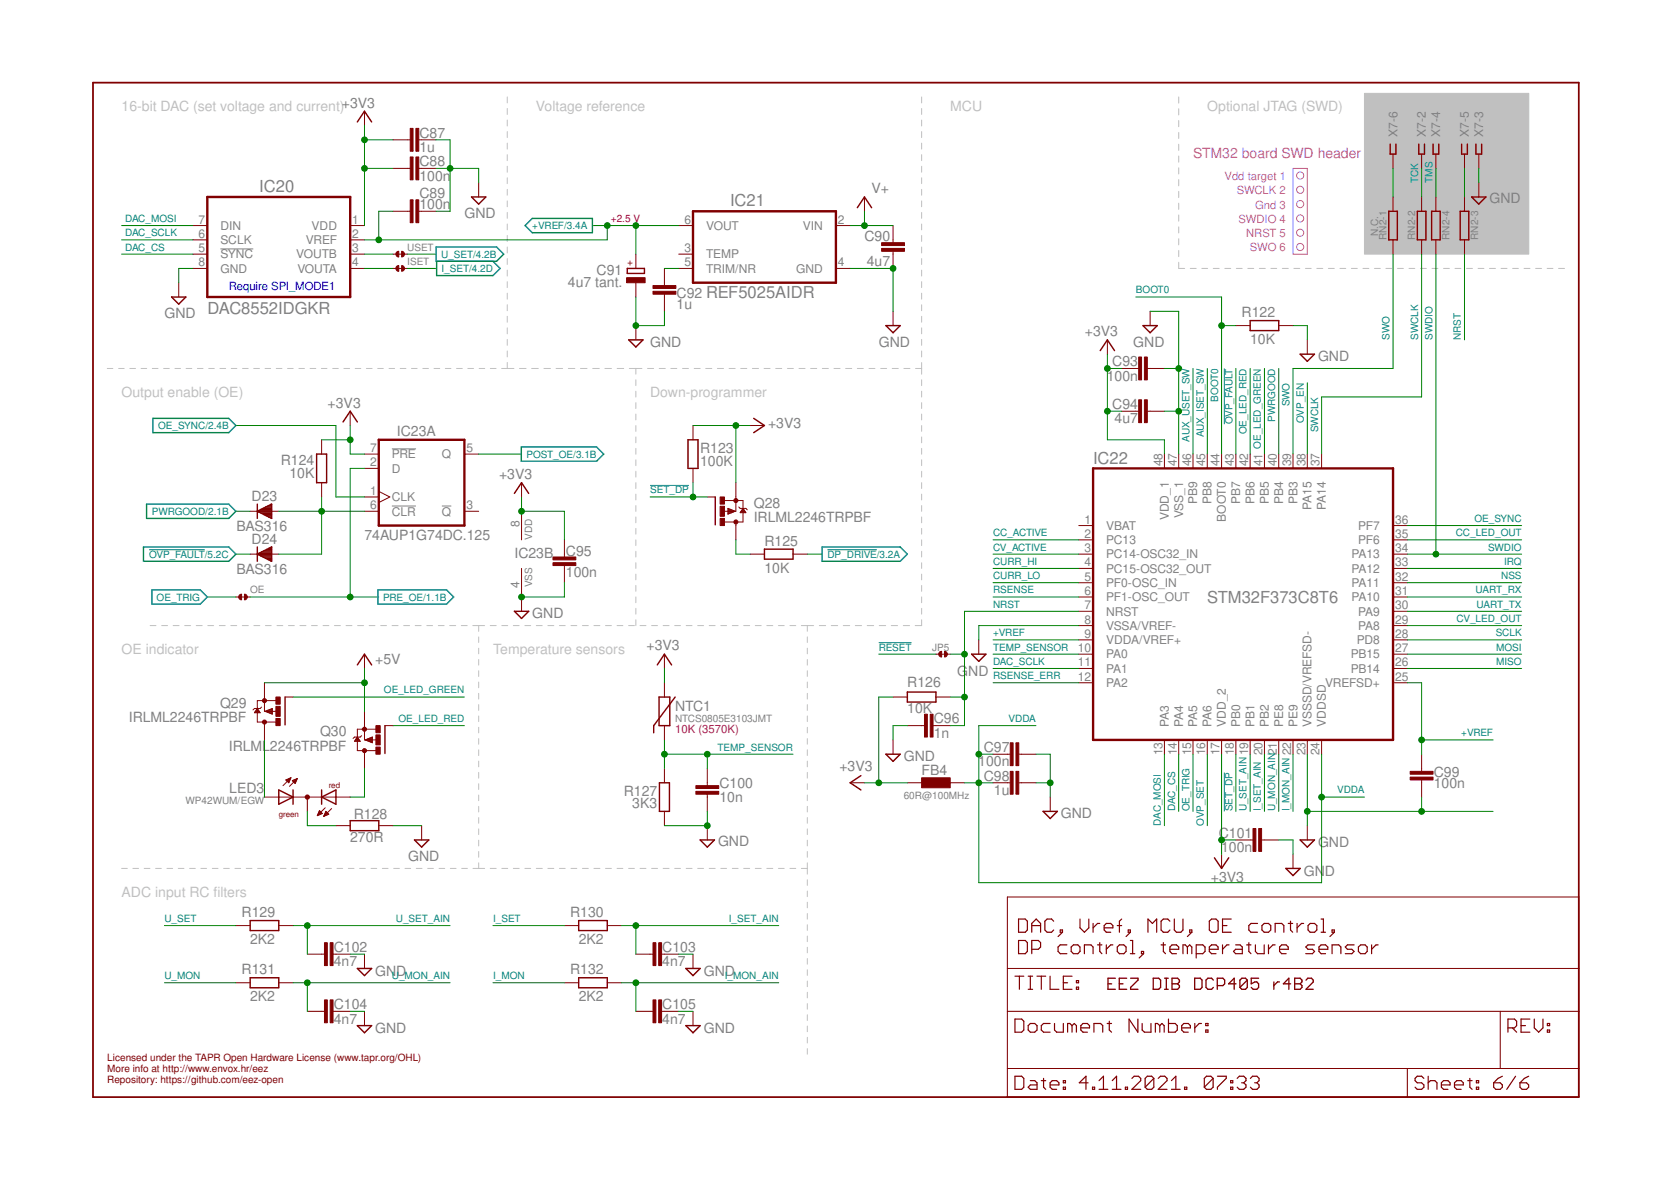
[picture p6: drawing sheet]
<svg xmlns="http://www.w3.org/2000/svg" width="297mm" height="210mm" viewBox="0 0 297 210" stroke-linecap="round" stroke-linejoin="round" font-family="sans-serif">
<defs><g id="words">
<g font-size="2.9" fill="#808080">
<text x="46.1" y="34.1">IC20</text>
<text x="129.8" y="36.6">IC21</text>
<text x="125.5" y="53">REF5025AIDR</text>
<text x="36.9" y="55.7">DAC8552IDGKR</text>
<text x="194.3" y="82.4">IC22</text>
<text x="214.6" y="107.2">STM32F373C8T6</text>
</g>
<g font-size="2.5" fill="#c0c0c0">
<text x="21.6" y="19.8">16-bit DAC (set voltage and current)</text>
<text x="95.3" y="19.8">Voltage reference</text>
<text x="168.9" y="19.8">MCU</text>
<text x="214.6" y="19.8">Optional JTAG (SWD)</text>
<text x="21.6" y="70.6">Output enable (OE)</text>
<text x="115.6" y="70.6">Down-programmer</text>
<text x="21.6" y="116.3">OE indicator</text>
<text x="87.6" y="116.3">Temperature sensors</text>
<text x="21.6" y="159.4">ADC input RC flters</text>
<text x="37.9" y="159.4">i</text>
</g>
<g font-size="2.5" fill="#808080">
<text x="60.8" y="19.1">+3V3</text>
<text x="74.6" y="27">1u</text>
<text x="74.6" y="29.5">C88</text>
<text x="74.6" y="24.5">C87</text>
<text x="74.6" y="32.1">100n</text>
<text x="74.6" y="35.3">C89</text>
<text x="154.9" y="34.4">V+</text>
<text x="74.6" y="37.2">100n</text>
<text x="82.6" y="38.8">GND</text>
<text x="264.8" y="36.2">GND</text>
<text x="153.7" y="42.8">C90</text>
<text x="154.1" y="47.2">4u7</text>
<text x="100.9" y="51">4u7 tant.</text>
<text x="106" y="48.8">C91</text>
<text x="120.3" y="53">C92</text>
<text x="29.2" y="56.6">GND</text>
<text x="120.3" y="54.9">1u</text>
<text x="192.8" y="59.8">+3V3</text>
<text x="220.7" y="56.4">R122</text>
<text x="115.6" y="61.7">GND</text>
<text x="156.2" y="61.7">GND</text>
<text x="197.7" y="65.1">C93</text>
<text x="201.5" y="61.7">GND</text>
<text x="222.2" y="61.2">10K</text>
<text x="234.3" y="64.1">GND</text>
<text x="196.8" y="67.6">100n</text>
<text x="58.2" y="72.5">+3V3</text>
<text x="70.5" y="77.5">IC23A</text>
<text x="136.5" y="76.1">+3V3</text>
<text x="197.7" y="72.7">C94</text>
<text x="198.1" y="75.3">4u7</text>
<text x="49.9" y="82.7">R124</text>
<text x="124.5" y="82.7">100K</text>
<text x="124.5" y="80.5">R123</text>
<text x="44.7" y="89.1">D23</text>
<text x="51.4" y="84.9">10K</text>
<text x="88.7" y="85.2">+3V3</text>
<text x="42.1" y="94.5">BAS316</text>
<text x="64.8" y="96">74AUP1G74DC.125</text>
<text x="134" y="92.8">IRLML2246TRPBF</text>
<text x="134" y="90.2">Q28</text>
<text x="44.7" y="96.7">D24</text>
<text x="91.4" y="99.1">IC23B</text>
<text x="100.6" y="98.7">C95</text>
<text x="135.9" y="101.8">10K</text>
<text x="135.9" y="97">R125</text>
<text x="42.1" y="102.1">BAS316</text>
<text x="100.6" y="102.6">100n</text>
<text x="94.6" y="109.9">GND</text>
<text x="66.7" y="118">+5V</text>
<text x="114.9" y="115.5">+3V3</text>
<text x="39.1" y="125.8">Q29</text>
<text x="161.3" y="122.1">R126</text>
<text x="170.2" y="120.1">G</text>
<text x="172.1" y="120.1">ND</text>
<text x="22.9" y="128.3">IRLML2246TRPBF</text>
<text x="56.9" y="130.9">Q30</text>
<text x="120" y="126.4">NTC1</text>
<text x="161.3" y="126.8">10K</text>
<text x="166" y="131.1">1n</text>
<text x="166" y="128.6">C96</text>
<text x="40.7" y="133.4">IRLML2246TRPBF</text>
<text x="149.2" y="137.1">+3V3</text>
<text x="160.7" y="135.3">GND</text>
<text x="163.8" y="137.8">FB4</text>
<text x="173.9" y="136.2">100n</text>
<text x="174.9" y="133.7">C97</text>
<text x="40.8" y="141">LED3</text>
<text x="110.9" y="141.4">R127</text>
<text x="112.4" y="143.7">3K3</text>
<text x="127.9" y="142.5">10n</text>
<text x="127.9" y="140">C100</text>
<text x="174.9" y="138.7">C98</text>
<text x="176.7" y="141.3">1u</text>
<text x="254.9" y="140">100n</text>
<text x="254.9" y="138.1">C99</text>
<text x="62.2" y="149.7">270R</text>
<text x="62.9" y="145.6">R128</text>
<text x="188.6" y="145.5">GND</text>
<text x="216.6" y="148.9">C101</text>
<text x="72.6" y="153.1">GND</text>
<text x="127.6" y="150.4">GND</text>
<text x="217.1" y="151.4">100n</text>
<text x="231.8" y="155.6">GN</text>
<text x="234.3" y="150.5">GND</text>
<text x="235.5" y="155.6">D</text>
<text x="215.3" y="156.8">+3V3</text>
<text x="42.9" y="163">R129</text>
<text x="44.5" y="167.8">2K2</text>
<text x="101.4" y="163">R130</text>
<text x="102.9" y="167.8">2K2</text>
<text x="42.9" y="173.2">R131</text>
<text x="59.3" y="171.8">4n7</text>
<text x="59.3" y="169.2">C102</text>
<text x="66.7" y="173.4">GND</text>
<text x="101.4" y="173.2">R132</text>
<text x="117.7" y="171.8">4n7</text>
<text x="117.7" y="169.2">C103</text>
<text x="125.1" y="173.4">GND</text>
<text x="44.5" y="178">2K2</text>
<text x="59.3" y="179.4">C104</text>
<text x="102.9" y="178">2K2</text>
<text x="117.7" y="179.4">C105</text>
<text x="59.3" y="181.9">4n7</text>
<text x="66.7" y="183.6">GND</text>
<text x="117.7" y="181.9">4n7</text>
<text x="125.1" y="183.6">GND</text>
</g>
<text font-size="2.5" fill="#f0f" x="212.1" y="28">STM32 board SWD header</text>
<g font-size="2.1" fill="#808080">
<text x="248.4" y="24.3" transform="rotate(-90 248.4 24.3)">X7-6</text>
<text x="253.5" y="24.3" transform="rotate(-90 253.5 24.3)">X7-2</text>
<text x="256" y="24.3" transform="rotate(-90 256 24.3)">X7-4</text>
<text x="261.1" y="24.3" transform="rotate(-90 261.1 24.3)">X7-5</text>
<text x="263.6" y="24.3" transform="rotate(-90 263.6 24.3)">X7-3</text>
<text x="35.3" y="39.7">7</text>
<text x="39.2" y="40.8">DIN</text>
<text x="55.4" y="40.8">VDD</text>
<text x="62.6" y="39.7">1</text>
<text x="121.7" y="39.7">6</text>
<text x="125.5" y="40.8">VOUT</text>
<text x="142.7" y="40.8">VIN</text>
<text x="148.9" y="39.7">2</text>
<text x="35.3" y="44.8">5</text>
<text x="35.3" y="42.3">6</text>
<text x="35.3" y="47.3">8</text>
<text x="39.2" y="45.9">SYNC</text>
<text x="39.2" y="43.4">SCLK</text>
<text x="52.7" y="45.9">VOUTB</text>
<text x="54.3" y="43.4">VREF</text>
<text x="62.6" y="42.3">2</text>
<text x="62.6" y="44.8">3</text>
<text x="62.6" y="47.3">4</text>
<text x="121.7" y="44.8">3</text>
<text x="121.7" y="47.3">5</text>
<text x="125.5" y="45.9">TEMP</text>
<text x="148.9" y="47.3">4</text>
<text x="39.2" y="48.5">GND</text>
<text x="52.9" y="48.5">VOUTA</text>
<text x="125.5" y="48.5">TRIM/NR</text>
<text x="141.5" y="48.5">GND</text>
<text x="65.8" y="82.9">2</text>
<text x="65.8" y="80.4">7</text>
<text x="69.7" y="81.5">PRE</text>
<text x="78.6" y="81.5">Q</text>
<text x="82.9" y="80.4">5</text>
<text x="206.6" y="82.9" transform="rotate(-90 206.6 82.9)">48</text>
<text x="209.2" y="82.9" transform="rotate(-90 209.2 82.9)">47</text>
<text x="211.7" y="82.9" transform="rotate(-90 211.7 82.9)">46</text>
<text x="214.3" y="82.9" transform="rotate(-90 214.3 82.9)">45</text>
<text x="216.8" y="82.9" transform="rotate(-90 216.8 82.9)">44</text>
<text x="219.3" y="82.9" transform="rotate(-90 219.3 82.9)">43</text>
<text x="221.9" y="82.9" transform="rotate(-90 221.9 82.9)">42</text>
<text x="224.4" y="82.9" transform="rotate(-90 224.4 82.9)">41</text>
<text x="227" y="82.9" transform="rotate(-90 227 82.9)">40</text>
<text x="229.5" y="82.9" transform="rotate(-90 229.5 82.9)">39</text>
<text x="232" y="82.9" transform="rotate(-90 232 82.9)">38</text>
<text x="234.6" y="82.9" transform="rotate(-90 234.6 82.9)">37</text>
<text x="65.8" y="88">1</text>
<text x="69.7" y="84">D</text>
<text x="69.7" y="89.1">CLK</text>
<text x="212.8" y="89.6" transform="rotate(-90 212.8 89.6)">PB9</text>
<text x="215.4" y="89.6" transform="rotate(-90 215.4 89.6)">PB8</text>
<text x="220.5" y="89.6" transform="rotate(-90 220.5 89.6)">PB7</text>
<text x="223" y="89.6" transform="rotate(-90 223 89.6)">PB6</text>
<text x="225.5" y="89.6" transform="rotate(-90 225.5 89.6)">PB5</text>
<text x="228.1" y="89.6" transform="rotate(-90 228.1 89.6)">PB4</text>
<text x="230.6" y="89.6" transform="rotate(-90 230.6 89.6)">PB3</text>
<text x="65.8" y="90.5">6</text>
<text x="69.7" y="91.6">CLR</text>
<text x="78.6" y="91.6">Q</text>
<text x="82.9" y="90.5">3</text>
<text x="92.4" y="93.6" transform="rotate(-90 92.4 93.6)">8</text>
<text x="192.8" y="93.1">1</text>
<text x="192.8" y="95.6">2</text>
<text x="196.6" y="94.2">VBAT</text>
<text x="207.8" y="92.5" transform="rotate(-90 207.8 92.5)">VDD_1</text>
<text x="210.3" y="92.1" transform="rotate(-90 210.3 92.1)">VSS_1</text>
<text x="217.9" y="92.7" transform="rotate(-90 217.9 92.7)">BOOT0</text>
<text x="233.2" y="90.7" transform="rotate(-90 233.2 90.7)">PA15</text>
<text x="235.7" y="90.7" transform="rotate(-90 235.7 90.7)">PA14</text>
<text x="241.4" y="94.2">PF7</text>
<text x="248" y="93.1">36</text>
<text x="248" y="95.6">35</text>
<text x="192.8" y="98.1">3</text>
<text x="192.8" y="100.7">4</text>
<text x="196.6" y="96.7">PC13</text>
<text x="196.6" y="99.3">PC14-OSC32_IN</text>
<text x="196.6" y="101.8">PC15-OSC32_OUT</text>
<text x="240.2" y="99.3">PA13</text>
<text x="240.2" y="101.8">PA12</text>
<text x="241.4" y="96.7">PF6</text>
<text x="248" y="98.1">34</text>
<text x="248" y="100.7">33</text>
<text x="92.4" y="104.6" transform="rotate(-90 92.4 104.6)">4</text>
<text x="192.8" y="103.2">5</text>
<text x="192.8" y="105.8">6</text>
<text x="196.6" y="104.3">PF0-OSC_IN</text>
<text x="196.6" y="106.9">PF1-OSC_OUT</text>
<text x="240.2" y="104.3">PA11</text>
<text x="240.2" y="106.9">PA10</text>
<text x="248" y="103.2">32</text>
<text x="248" y="105.8">31</text>
<text x="192.8" y="108.3">7</text>
<text x="192.8" y="110.8">8</text>
<text x="192.8" y="113.4">9</text>
<text x="196.6" y="109.4">NRST</text>
<text x="196.6" y="112">VSSA/VREF-</text>
<text x="241.4" y="109.4">PA9</text>
<text x="241.4" y="112">PA8</text>
<text x="248" y="108.3">30</text>
<text x="248" y="110.8">29</text>
<text x="248" y="113.4">28</text>
<text x="191.6" y="115.9">10</text>
<text x="191.6" y="118.5">11</text>
<text x="196.6" y="114.5">VDDA/VREF+</text>
<text x="196.6" y="117">PA0</text>
<text x="196.6" y="119.6">PA1</text>
<text x="240.1" y="117">PB15</text>
<text x="240.1" y="119.6">PB14</text>
<text x="241.2" y="114.5">PD8</text>
<text x="248" y="115.9">27</text>
<text x="248" y="118.5">26</text>
<text x="191.6" y="121">12</text>
<text x="196.6" y="122.1">PA2</text>
<text x="235.6" y="122.1">VREFSD+</text>
<text x="248" y="121">25</text>
<text x="207.8" y="129.2" transform="rotate(-90 207.8 129.2)">PA3</text>
<text x="210.3" y="129.2" transform="rotate(-90 210.3 129.2)">PA4</text>
<text x="212.8" y="129.2" transform="rotate(-90 212.8 129.2)">PA5</text>
<text x="215.4" y="129.2" transform="rotate(-90 215.4 129.2)">PA6</text>
<text x="217.9" y="129.2" transform="rotate(-90 217.9 129.2)">VDD_2</text>
<text x="220.5" y="129.2" transform="rotate(-90 220.5 129.2)">PB0</text>
<text x="223" y="129.2" transform="rotate(-90 223 129.2)">PB1</text>
<text x="225.5" y="129.2" transform="rotate(-90 225.5 129.2)">PB2</text>
<text x="228.1" y="129.2" transform="rotate(-90 228.1 129.2)">PE8</text>
<text x="230.6" y="129.2" transform="rotate(-90 230.6 129.2)">PE9</text>
<text x="233.2" y="129.2" transform="rotate(-90 233.2 129.2)">VSSSD/VREFSD-</text>
<text x="235.7" y="129.2" transform="rotate(-90 235.7 129.2)">VDDSD</text>
<text x="206.6" y="134.2" transform="rotate(-90 206.6 134.2)">13</text>
<text x="209.2" y="134.2" transform="rotate(-90 209.2 134.2)">14</text>
<text x="211.7" y="134.2" transform="rotate(-90 211.7 134.2)">15</text>
<text x="214.3" y="134.2" transform="rotate(-90 214.3 134.2)">16</text>
<text x="216.8" y="134.2" transform="rotate(-90 216.8 134.2)">17</text>
<text x="219.3" y="134.2" transform="rotate(-90 219.3 134.2)">18</text>
<text x="221.9" y="134.2" transform="rotate(-90 221.9 134.2)">19</text>
<text x="224.4" y="134.2" transform="rotate(-90 224.4 134.2)">20</text>
<text x="227" y="134.2" transform="rotate(-90 227 134.2)">21</text>
<text x="229.5" y="134.2" transform="rotate(-90 229.5 134.2)">22</text>
<text x="232" y="134.2" transform="rotate(-90 232 134.2)">23</text>
<text x="234.6" y="134.2" transform="rotate(-90 234.6 134.2)">24</text>
</g>
<g font-size="2" fill="#f0f">
<text x="217.7" y="32">Vdd target 1</text>
<text x="219.8" y="34.5">SWCLK 2</text>
<text x="220.2" y="39.6">SWDIO 4</text>
<text x="223.1" y="37.1">Gnd 3</text>
<text x="221.5" y="42.1">NRST 5</text>
<text x="222.2" y="44.7">SWO 6</text>
</g>
<text font-size="2" fill="#00f" x="40.7" y="51.5">Require SPI_MODE1</text>
<text font-size="2" fill="#800080" x="120" y="130.2">10K (3570K)</text>
<g font-size="1.8" fill="#008080">
<text x="252.1" y="32.5" transform="rotate(-90 252.1 32.5)">TCK</text>
<text x="254.6" y="32.5" transform="rotate(-90 254.6 32.5)">TMS</text>
<text x="22.2" y="42">DAC_SCLK</text>
<text x="22.2" y="39.5">DAC_MOSI</text>
<text x="94.6" y="40.7">+VREF/3.4A</text>
<text x="22.2" y="44.5">DAC_CS</text>
<text x="78.4" y="45.8">U_SET/4.2B</text>
<text x="78.5" y="48.3">I_SET/4.2D</text>
<text x="201.9" y="52.1">BOOT0</text>
<text x="247" y="60.4" transform="rotate(-90 247 60.4)">SWO</text>
<text x="252.1" y="60.4" transform="rotate(-90 252.1 60.4)">SWCLK</text>
<text x="254.6" y="60.4" transform="rotate(-90 254.6 60.4)">SWDIO</text>
<text x="259.7" y="60.4" transform="rotate(-90 259.7 60.4)">NRST</text>
<text x="216.5" y="71.4" transform="rotate(-90 216.5 71.4)">BOOT0</text>
<text x="28.1" y="76.3">OE_SYNC/2.4B</text>
<text x="214" y="77.8" transform="rotate(-90 214 77.8)">AUX_ISET_SW</text>
<text x="219.1" y="75.4" transform="rotate(-90 219.1 75.4)">OVP_FAULT</text>
<text x="221.6" y="77.2" transform="rotate(-90 221.6 77.2)">OE_LED_RED</text>
<text x="226.7" y="75" transform="rotate(-90 226.7 75)">PWRGOOD</text>
<text x="229.2" y="72.2" transform="rotate(-90 229.2 72.2)">SWO</text>
<text x="231.8" y="75.2" transform="rotate(-90 231.8 75.2)">OVP_EN</text>
<text x="234.3" y="76.8" transform="rotate(-90 234.3 76.8)">SWCLK</text>
<text x="93.6" y="81.4">POST_OE/3.1B</text>
<text x="211.4" y="78.5" transform="rotate(-90 211.4 78.5)">AUX_USET_SW</text>
<text x="224.1" y="79.8" transform="rotate(-90 224.1 79.8)">OE_LED_GREEN</text>
<text x="115.6" y="87.7">SET_DP</text>
<text x="27" y="91.5">PWRGOOD/2.1B</text>
<text x="176.5" y="95.3">CC_ACTIVE</text>
<text x="258.8" y="95.3">CC_LED_OUT</text>
<text x="262.1" y="92.8">OE_SYNC</text>
<text x="26.5" y="99.1">OVP_FAULT/5.2C</text>
<text x="147.1" y="99.1">DP_DRIVE/3.2A</text>
<text x="176.5" y="97.9">CV_ACTIVE</text>
<text x="176.5" y="100.4">CURR_HI</text>
<text x="264.5" y="97.9">SWDIO</text>
<text x="267.4" y="100.4">IRQ</text>
<text x="27.8" y="106.7">OE_TRIG</text>
<text x="68.1" y="106.7">PRE_OE/1.1B</text>
<text x="176.5" y="102.9">CURR_LO</text>
<text x="176.5" y="105.5">RSENSE</text>
<text x="262.3" y="105.5">UART_RX</text>
<text x="266.8" y="102.9">NSS</text>
<text x="176.5" y="113.1">+VREF</text>
<text x="176.5" y="108">NRST</text>
<text x="258.9" y="110.6">CV_LED_OUT</text>
<text x="262.5" y="108">UART_TX</text>
<text x="265.9" y="113.1">SCLK</text>
<text x="156.2" y="115.6">RESET</text>
<text x="176.5" y="118.2">DAC_SCLK</text>
<text x="176.5" y="115.6">TEMP_SENSOR</text>
<text x="266" y="115.6">MOSI</text>
<text x="266" y="118.2">MISO</text>
<text x="68.3" y="123.3">OE_LED_GREEN</text>
<text x="176.5" y="120.7">RSENSE_ERR</text>
<text x="70.8" y="128.3">OE_LED_RED</text>
<text x="179.3" y="128.3">VDDA</text>
<text x="259.8" y="130.9">+VREF</text>
<text x="127.6" y="133.4">TEMP_SENSOR</text>
<text x="237.7" y="141">VDDA</text>
<text x="206.4" y="146.7" transform="rotate(-90 206.4 146.7)">DAC_MOSI</text>
<text x="208.9" y="144.2" transform="rotate(-90 208.9 144.2)">DAC_CS</text>
<text x="211.4" y="144.2" transform="rotate(-90 211.4 144.2)">OE_TRIG</text>
<text x="214" y="146.7" transform="rotate(-90 214 146.7)">OVP_SET</text>
<text x="219.1" y="144.2" transform="rotate(-90 219.1 144.2)">SET_DP</text>
<text x="221.6" y="144.2" transform="rotate(-90 221.6 144.2)">U_SET_AIN</text>
<text x="224.1" y="144.2" transform="rotate(-90 224.1 144.2)">I_SET_AIN</text>
<text x="226.7" y="144.2" transform="rotate(-90 226.7 144.2)">U_MON_AIN</text>
<text x="229.2" y="144.2" transform="rotate(-90 229.2 144.2)">I_MON_AIN</text>
<text x="29.2" y="163.9">U_SET</text>
<text x="70.4" y="163.9">U_SET_AIN</text>
<text x="87.6" y="163.9">I_SET</text>
<text x="129.6" y="163.9">I_SET_AIN</text>
<text x="29.2" y="174">U_MON</text>
<text x="69.6" y="174">U_MON_AIN</text>
<text x="87.6" y="174">I_MON</text>
<text x="128.8" y="174">I_MON_AIN</text>
</g>
<text font-size="1.8" fill="#f00" x="108.6" y="39.5">+2.5 V</text>
<g font-size="1.8" fill="#808080">
<text x="245" y="42" transform="rotate(-90 245 42)">N.C.</text>
<text x="72.4" y="44.5">USET</text>
<text x="72.4" y="47.1">ISET</text>
<text x="246.5" y="42.6" transform="rotate(-90 246.5 42.6)">RN2-1</text>
<text x="251.6" y="42.6" transform="rotate(-90 251.6 42.6)">RN2-2</text>
<text x="257.7" y="42.6" transform="rotate(-90 257.7 42.6)">RN2-4</text>
<text x="262.7" y="42.6" transform="rotate(-90 262.7 42.6)">RN2-3</text>
<text x="94.6" y="96" transform="rotate(-90 94.6 96)">VDD</text>
<text x="44.5" y="105.5">OE</text>
<text x="94.6" y="104.3" transform="rotate(-90 94.6 104.3)">VSS</text>
<text x="165.7" y="115.6">JP5</text>
<text x="120" y="128.3">NTCS0805E3103JMT</text>
<text x="33" y="142.9">WP42WUM/EGW</text>
<text x="160.7" y="142">60R@100MHz</text>
</g>
<g font-size="1.8" fill="#800000">
<text x="112.5" y="47.3" transform="rotate(-90 112.5 47.3)">+</text>
<text x="19.1" y="188.6">Licensed under the TAPR Open Hardware License (www.tapr.org/OHL)</text>
<text x="19.1" y="190.5">More info at http://www.envox.hr/eez</text>
<text x="19.1" y="192.4">Repository: https://github.com/eez-open</text>
</g>
<g font-size="1.4" fill="#800000">
<text x="58.4" y="140.1">red</text>
<text x="49.5" y="145.2">green</text>
</g>
</g></defs>
<g fill="none" stroke="#c0c0c0" stroke-width=".18">
<path d="M90.2 17.2v1.1M90.2 19.3v1M163.8 17.2v1.1M163.8 19.3v1M209.5 17.2v1.1M209.5 19.3v1.1M90.2 21.3v1.1M90.2 23.4v1M90.2 25.4v1.1M90.2 27.5v1.1M90.2 29.5v1.1M90.2 31.6v1"/>
<path d="M90.2 33.7v1M90.2 35.7v1M90.2 37.8v1M90.2 39.8v1.1M163.8 21.3v1.1M163.8 23.4v1M163.8 25.4v1.1M163.8 27.5v1.1M163.8 29.5v1.1M163.8 31.6v1M163.8 33.7v1M163.8 35.7v1"/>
<path d="M163.8 37.8v1M163.8 39.8v1.1M209.5 21.4v1.1M209.5 23.5v1.1M209.5 25.6v1.1M209.5 27.7v1.1M209.5 29.8v1.1M209.5 31.9v1.1M209.5 34v1.1M209.5 36.1v1.1M209.5 38.2v1.1M90.2 41.8v1.1"/>
<path d="M90.2 43.9v1.1M90.2 46v1M90.2 48v1.1M90.2 50.1v1M90.2 52.1v1.1M90.2 54.2v1M90.2 56.2v1.1M90.2 58.3v1M163.8 41.8v1.1M163.8 43.9v1.1M163.8 46v1M163.8 48v1.1"/>
<path d="M163.8 50.1v1M163.8 52.1v1.1M163.8 54.2v1M163.8 56.2v1.1M163.8 58.3v1M209.5 46.6v1.1h1.1M209.5 40.3v1.1M209.5 42.4v1.1M209.5 44.5v1.1M211.6 47.7h1M213.6 47.7h1.1M215.7 47.7h1"/>
<path d="M217.7 47.7h1.1M219.8 47.7h1M221.8 47.7h1.1M223.9 47.7h1M225.9 47.7h1M227.9 47.7h1.1M230 47.7h1.1M232.1 47.7h1M234.1 47.7h1M236.1 47.7h1.1M238.2 47.7h1M240.2 47.7h1.1"/>
<path d="M242.3 47.7h1M244.3 47.7h1.1M246.4 47.7h1M248.4 47.7h1.1M250.5 47.7h1M252.5 47.7h1.1M254.6 47.7h1M256.6 47.7h1M258.6 47.7h1.1M260.7 47.7h1M262.7 47.7h1.1M264.8 47.7h1"/>
<path d="M266.8 47.7h1.1M268.9 47.7h1M270.9 47.7h1.1M273 47.7h1M275 47.7h1.1M277.1 47.7h1M19.1 65.5h1M21.1 65.5h1M23.1 65.5h1M25.1 65.5h1M27.1 65.5h1M29.1 65.5h1"/>
<path d="M31.1 65.5h1M33.1 65.5h1M35.1 65.5h1M37.1 65.5h1M39.1 65.5h1M41.1 65.5h1M43.1 65.5h1M45.1 65.5h1M47.1 65.5h1M49.1 65.5h1M51.1 65.5h1M53.1 65.5h1"/>
<path d="M55.1 65.5h1M57.1 65.5h1M59.1 65.5h1M61.1 65.5h1M63.1 65.5h1M65.1 65.5h1M67.1 65.5h1M69.2 65.5h.9M71.1 65.5h1.1M73.2 65.5h.9M75.2 65.5h1M77.2 65.5h1"/>
<path d="M79.2 65.5h1M81.2 65.5h1M83.2 65.5h1M85.2 65.5h1M87.2 65.5h1M89.2 65.5h2.2M90.2 60.3v1.1M90.2 62.4v1M90.2 64.4v1.1M92.4 65.5h1.1M94.5 65.5h1.2M96.7 65.5h1.2"/>
<path d="M98.8 65.5h1.2M101 65.5h1.2M103.2 65.5h1.2M105.4 65.5h1.1M107.5 65.5h1.2M109.7 65.5h1.2M111.9 65.5h2.2M113 65.5v1M113 67.5v1M113 69.5v1.1M113 71.6v1M113 73.6v1"/>
<path d="M113 75.6v1.1M113 77.7v1M113 79.7v1M115.1 65.5h1.1M117.2 65.5h1.1M119.3 65.5h1M121.3 65.5h1.1M123.4 65.5h1.1M125.5 65.5h1M127.5 65.5h1.1M129.6 65.5h1.1M131.7 65.5h1.1"/>
<path d="M133.8 65.5h1M135.8 65.5h1.1M137.9 65.5h1.1M140 65.5h1M142 65.5h1.1M144.1 65.5h1.1M146.2 65.5h1.1M148.3 65.5h1M150.3 65.5h1.1M152.4 65.5h1.1M154.5 65.5h1M156.5 65.5h1.1"/>
<path d="M158.6 65.5h1.1M160.7 65.5h1.1M162.8 65.5h1M163.8 60.3v1.1M163.8 62.4v1M163.8 64.4v2.1M163.8 67.5v1M163.8 69.5v1.1M163.8 71.6v1M163.8 73.6v1M163.8 75.6v1.1M163.8 77.7v1"/>
<path d="M163.8 79.7v1M113 81.7v1.1M113 83.8v1M113 85.8v1M113 87.8v1.1M113 89.9v1M113 91.9v1M113 93.9v1M113 95.9v1.1M113 98v1M163.8 81.7v1.1M163.8 83.8v1"/>
<path d="M163.8 85.8v1M163.8 87.8v1.1M163.8 89.9v1M163.8 91.9v1M163.8 93.9v1M163.8 95.9v1.1M163.8 98v1M26.7 111.2h1M28.7 111.2h1.1M30.8 111.2h1M32.8 111.2h1.1M34.9 111.2h1"/>
<path d="M36.9 111.2h1.1M39 111.2h1M41 111.2h1.1M43.1 111.2h1M45.1 111.2h1.1M47.2 111.2h1M49.2 111.2h1.1M51.3 111.2h1M53.3 111.2h1.1M55.4 111.2h1M57.4 111.2h1.1M59.5 111.2h1"/>
<path d="M61.5 111.2h1.1M63.6 111.2h1M65.6 111.2h1.1M67.7 111.2h1M69.7 111.2h1.1M71.8 111.2h1M73.8 111.2h1.1M75.9 111.2h1M77.9 111.2h1.1M79.9 111.2h1.1M82 111.2h1.1M84.1 111.2h2"/>
<path d="M85.1 111.2v1M85.1 113.2v1M85.1 115.2v1M85.1 117.2v1M85.1 119.2v1M87.1 111.2h1.1M89.2 111.2h1.1M91.2 111.2h1.1M93.3 111.2h1M95.3 111.2h1.1M97.4 111.2h1M99.4 111.2h1.1"/>
<path d="M101.5 111.2h1M103.5 111.2h1.1M105.6 111.2h1M107.6 111.2h1.1M109.7 111.2h1M111.7 111.2h1.1M113 100v1M113 102v1.1M113 104.1v1M113 106.1v1M113 108.1v1.1M113 110.2v1"/>
<path d="M113.8 111.2h1M115.8 111.2h1.1M117.9 111.2h1M119.9 111.2h1.1M122 111.2h1M124 111.2h1.1M126.1 111.2h1M128.1 111.2h1.1M130.2 111.2h1M132.2 111.2h1.1M134.3 111.2h1M136.3 111.2h1.1"/>
<path d="M138.4 111.2h1M140.4 111.2h1.1M142.5 111.2h2.1M143.5 111.2v1M143.5 113.2v1M143.5 115.2v1M143.5 117.2v1M143.5 119.2v1M145.6 111.2h1.2M147.8 111.2h1.1M149.9 111.2h1.1M152 111.2h1.2"/>
<path d="M154.2 111.2h1.1M156.3 111.2h1.1M158.4 111.2h1.2M160.6 111.2h1.1M163.8 110.2v1h-1.1M163.8 100v1M163.8 102v1.1M163.8 104.1v1M163.8 106.1v1M163.8 108.1v1.1M85.1 121.2v1M85.1 123.2v1"/>
<path d="M85.1 125.2v1.1M85.1 127.3v.9M85.1 129.3v1M85.1 131.3v1M85.1 133.3v1M85.1 135.3v1M85.1 137.3v1M85.1 139.3v1M143.5 121.2v1M143.5 123.2v1M143.5 125.2v1.1M143.5 127.3v.9"/>
<path d="M143.5 129.3v1M143.5 131.3v1M143.5 133.3v1M143.5 135.3v1M143.5 137.3v1M143.5 139.3v1M21.6 154.3h1M23.6 154.3h1M25.6 154.3h1M27.7 154.3h1M29.7 154.3h1M31.7 154.3h1"/>
<path d="M33.7 154.3h1M35.7 154.3h1M37.7 154.3h1.1M39.8 154.3h1M41.8 154.3h1M43.8 154.3h1M45.8 154.3h1M47.8 154.3h1M49.8 154.3h1M51.8 154.3h1.1M53.8 154.3h1.1M55.9 154.3h1"/>
<path d="M57.9 154.3h1M59.9 154.3h1M61.9 154.3h1M63.9 154.3h1M66 154.3h1M68 154.3h1M70 154.3h1M72 154.3h1M74 154.3h1M76 154.3h1M78 154.3h1.1M80.1 154.3h1"/>
<path d="M82.1 154.3h1M84.1 154.3h2M85.1 141.3v1M85.1 143.3v1M85.1 145.3v1M85.1 147.3v1M85.1 149.3v1M85.1 151.3v1.1M85.1 153.4v.9M87.1 154.3h1.1M89.2 154.3h1.1M91.2 154.3h1.1"/>
<path d="M93.3 154.3h1M95.3 154.3h1.1M97.4 154.3h1M99.4 154.3h1.1M101.5 154.3h1M103.5 154.3h1.1M105.6 154.3h1M107.6 154.3h1.1M109.7 154.3h1M111.7 154.3h1.1M113.8 154.3h1M115.8 154.3h1.1"/>
<path d="M117.9 154.3h1M119.9 154.3h1.1M122 154.3h1M124 154.3h1.1M126.1 154.3h1M128.1 154.3h1.1M130.2 154.3h1M132.2 154.3h1.1M134.3 154.3h1M136.3 154.3h1.1M138.4 154.3h1M140.4 154.3h1.1"/>
<path d="M142.5 154.3h1M143.5 141.3v1M143.5 143.3v1M143.5 145.3v1M143.5 147.3v1M143.5 149.3v1M143.5 151.3v1.1M143.5 153.4v2M143.5 156.4v1M143.5 158.4v1M143.5 160.4v1M143.5 162.4v1"/>
<path d="M143.5 164.4v1M143.5 166.4v1M143.5 168.4v1M143.5 170.4v1M143.5 172.4v1M143.5 174.4v1M143.5 176.4v1M143.5 178.4v1M143.5 180.4v1M143.5 182.4v1M143.5 184.4v1M143.5 186.4v1"/>
</g>
<path d="M242.5 16.6h29.3v28.6h-29.3z" fill="#c0c0c0" stroke="#c0c0c0" stroke-width=".18"/>
<path d="M39.2 44.2h5.8M69.7 79.8h4.3M69.7 89.9h4.2M78.5 89.9h1.7" fill="none" stroke="#808080" stroke-width=".18"/>
<g fill="none" stroke="#800000" stroke-width=".21">
<path d="M180.4 173.5h1.6M181.1 163.3h1.1l.4 .4v1.6l-.4 .4h-1.1zM181.1 167.2h1.1l.4 .3v1.6l-.4 .4h-1.1zM181.2 173.5v2.3M182.8 173.5h.8M182.8 175.8h.8M183.2 173.5v2.3M183.4 165.7v-1.6l.8-.8 .8 .8v1.6M183.4 168.7h1.2l.4-.4v-.8l-.4-.3h-1.2v2.3M183.4 164.5h1.6M184.3 173.5h1.6M185.1 173.5v2.3"/>
<path d="M186.7 173.5v2.3h1.5M187.3 163.7l-.4-.4h-.8l-.4 .4v1.6l.4 .4h.8l.4-.4M188.5 165.3h.4v.4h-.4zM188.9 165.7l-.8 .8M189 174.7h.8M189.7 167.9h-1.2l-.4 .4v.8l.4 .4h1.2M190.4 168.3l.4-.4h.8l.4 .4v.8l-.4 .4h-.8l-.4-.4zM190.6 173.5h-1.6v2.3h1.6M191.3 175.5h.4v.3h-.4zM191.3 174.3h.4v.4h-.4zM192 163.3v1.6l.8 .8 .7-.8v-1.6M192.8 169.5v-1.6h1.1l.4 .4v1.2"/>
<path d="M194.3 164.1v1.6M195.1 167.9h.8M195.5 164.1h-.4l-.8 .8M195.5 167.5v1.6l.4 .4M196.3 164.9h1.5v-.4l-.4-.4h-.7l-.4 .4v.8l.4 .4h.7M196.7 167.9v1.6M197.8 167.9h-.4l-.7 .8M198.6 164.5h.8M198.6 168.3l.4-.4h.8l.4 .4v.8l-.4 .4h-.8l-.4-.4zM199.4 163.3l-.4 .4v2M200.6 165.3h.3v.4h-.3zM200.9 165.7l-.7 .8"/>
<path d="M200.9 169.5h.8M200.9 167.2h.4v2.3M202.9 169.1h.4v.4h-.4zM203.3 169.5l-.8 .8M204.1 165.7v-2.4l.8 .8 .7-.8v2.4M206.4 167.9h.8M206.8 167.5v1.6l.4 .4M208 163.7l-.4-.4h-.8l-.4 .4v1.6l.4 .4h.8l.4-.4M208 168.7h1.5v-.4l-.4-.4h-.8l-.3 .4v.8l.3 .4h.8M208.7 163.3v2l.4 .4h.8l.4-.4v-2M211.1 168.3l-.4-.4h-.4v1.6M211.1 168.3l.4-.4 .4 .4v1.2"/>
<path d="M211.1 168.3v1.2M211.5 165.3h.4v.4h-.4zM211.9 165.7l-.8 .8M212.6 169.5h1.2l.4-.4v-.8l-.4-.4h-1.2v2.4M215 163.7l.4-.4h.8l.3 .4v1.6l-.3 .4h-.8l-.4-.4zM215 168.7h1.5v-.4l-.3-.4h-.8l-.4 .4v.8l.4 .4h.8M217.3 164.5h.8M217.3 167.9v1.6M218.5 167.9h-.4l-.8 .8M218.9 163.3h-1.6v2.4h1.6M219.6 167.9h.8l.4 .4v1.2h-1.2l-.3-.4 .3-.4h1.2M221.6 167.9h.8"/>
<path d="M222 167.5v1.6l.4 .4M223.2 167.9v1.2l.3 .4h1.2v-1.6M223.5 164.1h-1.1l-.4 .4v.8l.4 .4h1.1M224.3 164.5l.4-.4h.8l.4 .4v.8l-.4 .4h-.8l-.4-.4zM225.5 167.9v1.6M226.7 165.7v-1.6h1.1l.4 .4v1.2M226.7 167.9h-.4l-.8 .8M227.5 168.7h1.5v-.4l-.4-.4h-.8l-.3 .4v.8l.3 .4h.8M229 164.1h.8M229.4 163.7v1.6l.4 .4M230.6 164.1v1.6M231.7 164.1h-.3l-.8 .8"/>
<path d="M232.5 164.5l.4-.4h.8l.4 .4v.8l-.4 .4h-.8l-.4-.4zM233.7 167.9h-1.2l-.4 .4 .4 .4h.8l.4 .4-.4 .4h-1.2M234.5 168.7h1.5v-.4l-.4-.4h-.8l-.3 .4v.8l.3 .4h.8M234.8 165.7h.8M234.8 163.3h.4v2.4M236.8 165.3h.4v.4h-.4zM236.8 169.5v-1.6h1.2l.4 .4v1.2M237.2 165.7l-.8 .8M240.7 167.9h-1.2l-.4 .4 .4 .4h.8l.4 .4-.4 .4h-1.2M241.5 168.3l.4-.4h.8l.3 .4v.8l-.3 .4h-.8l-.4-.4zM243.8 167.9v1.6M245 167.9h-.4l-.8 .8"/>
<path d="M180.4 181.1h1.2l.4 .4v1.6l-.4 .4h-1.2zM180.4 191.3h1.2l.4 .4v1.5l-.4 .4h-1.2zM182.8 182.3l.4-.4h.7l.4 .4v.8l-.4 .4h-.7l-.4-.4zM183.2 192.1h.7l.4 .3v1.2h-1.1l-.4-.4 .4-.4h1.1M185.1 192.1h.8M185.5 191.7v1.5l.4 .4M186.7 192.8h1.5v-.4l-.4-.3h-.8l-.3 .3v.8l.3 .4h.8M186.7 181.9h-1.2l-.4 .4v.8l.4 .4h1.2M187.5 181.9v1.2l.3 .4h1.2v-1.6M189 193.2h.4v.4h-.4zM189 192.1h.4v.3h-.4zM190.6 182.3l-.4-.4h-.4v1.6"/>
<path d="M190.6 182.3l.4-.4 .3 .4v1.2M190.6 182.3v1.2M192.1 182.7h1.6v-.4l-.4-.4h-.8l-.4 .4v.8l.4 .4h.8M193.4 192.4h-1.5l1.1-1.1v2.3M194.2 193.2h.4v.4h-.4zM194.5 183.5v-1.6h1.1l.4 .4v1.2M195.4 193.6h1.5M195.4 192.1l.8-.8v2.3M196.8 181.9h.8M197.2 181.5v1.6l.4 .4M197.7 193.6h1.6M197.7 192.1l.8-.8v2.3"/>
<path d="M200 193.2h.4v.4h-.4zM201.2 191.7l.4-.4h.8l.4 .4v.4l-1.6 1.5h1.6M202.3 181.1v2.4l-1.6-2.4v2.4M203 181.9v1.2l.4 .4h1.2v-1.6M205.1 191.7v1.5l-.4 .4h-.8l-.3-.4M205.1 191.7l-.4-.4h-.8l-.3 .4v1.5M205.1 191.7l-1.5 1.5M205.9 191.7l.4-.4h.8l.4 .4v.4l-1.6 1.5h1.6M206.2 182.3l-.4-.4h-.4v1.6M206.2 182.3v1.2M206.2 182.3l.3-.4 .4 .4v1.2M207.7 181.1v2.4h1.2l.4-.4v-.8l-.4-.4h-1.2"/>
<path d="M208.2 193.6h1.6M208.2 192.1l.8-.8v2.3M210.1 182.7h1.5v-.4l-.4-.4h-.8l-.3 .4v.8l.3 .4h.8M210.6 193.2h.4v.4h-.4zM212.4 181.9v1.6M213.6 181.9h-.4l-.8 .8M214.3 183.1h.4v.4h-.4zM214.3 181.9h.4v.4h-.4zM215.6 191.7v1.5l-.4 .4h-.7l-.4-.4M215.6 191.7l-.4-.4h-.7l-.4 .4v1.5M215.6 191.7l-1.5 1.5M216.4 191.3h1.6v.4l-1.6 1.5v.4"/>
<path d="M218.8 193.2h.3v.4h-.3zM218.8 192.1h.3v.3h-.3zM219.9 191.7l.4-.4h.8l.4 .4v.4l-.4 .3M220.7 192.4h.4M221.1 192.4l.4 .4v.4l-.4 .4h-.8l-.4-.4M222.3 191.7l.4-.4h.7l.4 .4v.4l-.4 .3M223 192.4h.4M223.4 192.4l.4 .4v.4l-.4 .4h-.7l-.4-.4M253.1 191.7l-.4-.4h-.8l-.4 .4v.4l.4 .3h.8l.4 .4v.4l-.4 .4h-.8l-.4-.4M253.9 192.4l.4-.3h.8l.3 .3v1.2M253.9 191.3v2.3M256.2 192.8h1.6v-.4l-.4-.3h-.8l-.4 .3v.8l.4 .4h.8"/>
<path d="M258.6 192.8h1.5v-.4l-.4-.3h-.7l-.4 .3v.8l.4 .4h.7M260.9 192.1h.8M261.3 191.7v1.5l.4 .4M262.4 193.2h.4v.4h-.4zM262.4 192.1h.4v.3h-.4zM265.5 192.4h1.2l.4 .4v.4l-.4 .4h-.8l-.4-.4zM267.1 191.3l-.8 .4-.8 .7M268.1 182.7h1.1l.4-.4v-.8l-.4-.4h-1.1v2.4M268.8 182.7l.8 .8M269.4 191.3l-1.6 2.3M270.2 192.4h1.2l.3 .4v.4l-.3 .4h-.8l-.4-.4zM270.4 182.3h.8"/>
<path d="M271.7 191.3l-.7 .4-.8 .7M271.9 181.1h-1.5v2.4h1.5M272.7 181.1v1.6l.8 .8 .8-.8v-1.6M275.1 183.1h.4v.4h-.4zM275.1 181.9h.4v.4h-.4z"/>
</g>
<g fill="none" stroke="#800000" stroke-width=".18">
<path d="M64.8 19.8v2.5M69.9 29.9h3M69.9 37.5h3M69.9 24.8h3M74.4 29.9h3.1M74.4 37.5h3.1M74.4 24.8h3.1M85.1 32.5v2.5M153.7 35v2.5M247.6 27.4v2.5M247.6 35v2.5M252.7 27.4v2.5"/>
<path d="M252.7 35v2.5M255.2 27.4v2.5M255.2 35v2.5M260.3 27.4v2.5M260.3 35v2.5M262.9 27.4v2.5M262.9 32.5v2.5M31.8 50.2v2.6M34.3 40.1h2.6M34.3 42.6h2.6M34.3 45.2h2.6M34.3 47.7h2.6"/>
<path d="M62.3 40.1h2.5M62.3 42.6h2.5M62.3 45.2h2.5M62.3 47.7h2.5M69.9 45.2h2.5M69.9 47.7h2.5M113 45.2v2.5M113 50.2v2.6M113 57.9v2.5M118.1 47.7v3.1M118.1 52.3v3M120.6 40.1h2.6"/>
<path d="M120.6 45.2h2.6M120.6 47.7h2.6M148.6 40.1h2.5M148.6 47.7h2.5M158.7 40.1v3M158.7 44.7v3M158.7 55.3v2.6M204.4 55.3v2.6M219.7 57.9h2.5M227.3 57.9h2.5M247.6 42.6v2.6M252.7 42.6v2.6"/>
<path d="M255.2 42.6v2.6M260.3 42.6v2.6M57.2 78.2v2.5M62.3 73.1v2.5M123.2 75.6v2.6M133.3 75.6h2.6M196.8 60.4v2.5M199.4 65.5h3M199.4 73.1h3M203.9 65.5h3.1M203.9 73.1h3.1M232.4 60.4v2.5"/>
<path d="M44.5 90.9h5.1M44.5 98.5h5.1M57.2 85.8v2.5M64.8 90.9h2.5M64.8 83.2h2.5M64.8 88.3h2.5M64.8 80.7h2.5M67.3 87.3l2 1-2 1M82.5 90.9h2.6M82.5 80.7h2.6M92.7 85.8v2.5M92.7 90.9v5"/>
<path d="M100.3 95.9v3.1M123.2 83.2v2.6M125.7 88.3h1.4M128.8 89h3.3v3.8h-3.3M129.4 90.4l1.3 .5-1.3 .5zM129.4 91.4h.1M129.4 91.2h.3M129.4 91.1h.6M129.4 91h.9M129.4 90.8h1.1M129.4 90.7h.7M129.4 90.5h.4"/>
<path d="M129.4 90.4h.1M130.8 85.8v5.1h-2.1M130.8 92.8v3.1M131.3 90.1l.3 .3h1l.2 .2M131.6 91h.9M131.7 90.9h.7M131.8 90.8h.6M131.9 90.7h.4M132 90.5h.2M132 90.4h.1M132.1 90.4l.5 .7h-1zM133.3 98.5h2.6"/>
<path d="M141 98.5h2.5M191.8 98.5h2.5M191.8 93.4h2.5M191.8 95.9h2.5M207 80.7v2.5M209.5 80.7v2.5M212.1 80.7v2.5M214.6 80.7v2.5M217.1 80.7v2.5M219.7 80.7v2.5M222.2 80.7v2.5M224.8 80.7v2.5"/>
<path d="M227.3 80.7v2.5M229.8 80.7v2.5M232.4 80.7v2.5M234.9 80.7v2.5M247.6 98.5h2.6M247.6 93.4h2.6M247.6 95.9h2.6M41.9 106.1h2.6M64.8 116.3v2.5M92.7 101v7.6M100.3 100.5v3.1M118.1 116.3v2.5"/>
<path d="M166.4 116.3h2.5M174 113.7v2.6M191.8 106.1h2.5M191.8 101h2.5M191.8 103.6h2.5M191.8 108.6h2.5M191.8 111.2h2.5M191.8 113.7h2.5M191.8 116.3h2.5M191.8 118.8h2.5M247.6 106.1h2.6M247.6 101h2.6"/>
<path d="M247.6 103.6h2.6M247.6 108.6h2.6M247.6 111.2h2.6M247.6 113.7h2.6M247.6 116.3h2.6M247.6 118.8h2.6M45.3 126.6h.9M45.4 126.5h.7M45.4 126.4h.6M45.5 126.2h.5M45.6 126.1h.3M45.7 126h.1"/>
<path d="M45.7 125.9l.5 .8h-1zM46.5 125.7l-.3 .2h-1l-.2 .3M47 121.3v5.1h2.2M47 128.3v3.2M47.1 126.4l1.3-.5v1zM47.3 126.5h1.1M47.3 126.4h1.1M47.6 126.6h.8M47.6 126.2h.8M47.9 126.7h.5M47.9 126.1h.5M48.2 126.8h.2"/>
<path d="M48.2 126h.2M49 124.5h-3.3v3.8h3.3M50.7 123.9h1.4M50.8 138.6l.9-.4-.4 .9zM50.9 138.7h.6M51 138.8h.5M51 138.5h.6M51.1 138.9h.3M51.2 139h.2M51.3 138.4h.3M51.5 138.3h.2M51.7 138.2l-1.4 1.4"/>
<path d="M52 138.7l.9-.3-.4 .9zM52 138.8h.7M52.1 138.9h.5M52.1 138.7h.6M52.2 139h.4M52.4 139.1h.1M52.4 138.5h.4M52.7 138.4h.1M52.9 138.4l-1.4 1.4M63.1 131.7h.9M63.1 131.6h.8M63.2 131.4h.6"/>
<path d="M63.3 131.3h.4M63.4 131.2h.2M63.5 131.1h.1M63.5 131l.5 .8h-1zM64.3 130.7l-.3 .3h-1l-.2 .3M64.8 126.4v5.1h2.2M64.8 133.4v3.2M64.9 131.5l1.3-.5v1zM65 131.6h1.2M65.1 131.4h1.1M65.3 131.7h.9M65.4 131.3h.8"/>
<path d="M65.6 131.8h.6M65.7 131.2h.5M65.9 131.9h.3M66 131.1h.2M66.8 129.6h-3.3v3.8h3.3M68.4 129h1.5M118.1 121.3v2.6M118.1 129v2.5M118.1 136.6v2.5M125.7 136.6v3M151.1 139.1h2.6M158.7 131.5v2.5"/>
<path d="M158.7 123.9h2.6M161.3 139.1h2.5M161.3 129h3M165.9 129h3M166.4 123.9h2.5M168.9 139.1h2.5M176.5 139.1h3.1M176.5 134h3.1M181.1 139.1h3M181.1 134h3M191.8 121.3h2.5M207 131.5v2.5"/>
<path d="M209.5 131.5v2.5M212.1 131.5v2.5M214.6 131.5v2.5M217.1 131.5v2.5M219.7 131.5v2.5M222.2 131.5v2.5M224.8 131.5v2.5M227.3 131.5v2.5M229.8 131.5v2.5M232.4 131.5v2.5M234.9 131.5v2.5M247.6 121.3h2.6"/>
<path d="M252.7 134v3.1M252.7 138.6v3.1M47 141.7h15.3M54.6 141.7v2.5M56.4 144.9h.1M56.5 144.8h.2M56.5 144.7h.5M56.6 144.6h.7M56.6 144.4h.5M56.7 144.3h.3M56.7 144.2h.2M56.8 144.1h.1"/>
<path d="M56.8 144.1l.5 .5-.9 .4M56.8 144.1l-.4 .9M57.6 145.1h.1M57.6 144.9h.3M57.7 144.8h.5M57.7 144.7h.7M57.8 144.6h.5M57.8 143.6l-1.4 1.4M57.8 144.4h.4M57.9 144.3h.2M57.9 144.2h.1M57.9 144.2l.5 .5"/>
<path d="M57.9 144.2l-.3 .9M58.4 144.7l-.8 .4M58.9 143.7l-1.3 1.4M59.7 146.7h2.6M67.3 146.7h2.6M75 146.7v2.6M118.1 144.2v2.5M125.7 141.2v3M125.7 146.7v2.6M179.1 159.4h101.5v35.6h-101.5zM186.7 141.7v2.5M217.1 151.8v2.5"/>
<path d="M219.7 149.3h3M224.3 149.3h3M229.8 151.8v2.5M232.4 146.7v2.6M41.9 174.7h2.6M41.9 164.5h2.6M49.6 174.7h2.5M49.6 164.5h2.5M54.6 179.7h3.1M54.6 169.6h3.1M59.2 179.7h3.1M59.2 169.6h3.1"/>
<path d="M64.8 169.6v2.5M64.8 179.7v2.6M100.3 174.7h2.6M100.3 164.5h2.6M107.9 174.7h2.6M107.9 164.5h2.6M113 179.7h3.1M113 169.6h3.1M117.6 179.7h3M117.6 169.6h3M123.2 169.6v2.5M123.2 179.7v2.6"/>
<path d="M179.1 179.7h101.5M179.1 172.1h101.5M266.7 179.7v10.2M179.1 189.9h101.5M250.2 189.9v5.1"/>
</g>
<g fill="none" stroke="#800000" stroke-width=".42">
<path d="M36.9 35h25.4v17.8h-25.4zM123.2 37.5h25.4v12.7h-25.4zM67.3 78.2h15.2v15.2h-15.2zM194.3 83.2h53.3v48.3h-53.3z"/>
<circle cx="54.6" cy="141.7" r=".25"/>
</g>
<g fill="#800000" stroke="#800000" stroke-width=".18">
<path d="M72.9 27.9h.5v4.1h-.5z"/>
<path d="M73.9 27.9h.5v4.1h-.5z"/>
<path d="M72.9 35.5h.5v4.1h-.5z"/>
<path d="M73.9 35.5h.5v4.1h-.5z"/>
<path d="M156.7 44.2h4.1v.5h-4.1z"/>
<path d="M156.7 43.1h4.1v.5h-4.1z"/>
<path d="M116.1 51.8h4v.5h-4z"/>
<path d="M116.1 50.8h4v.5h-4z"/>
<path d="M111.4 49.4h3.3v.8h-3.3z"/>
<path d="M98.3 99h4.1v.5h-4.1z"/>
<path d="M98.3 100h4.1v.5h-4.1z"/>
<path d="M73.9 22.8h.5v4.1h-.5z"/>
<path d="M72.9 22.8h.5v4.1h-.5z"/>
<path d="M128 92.1h.8v1.3h-.8z"/>
<path d="M128 88.3h.8v1.3h-.8z"/>
<path d="M128 90h.8v1.8h-.8z"/>
<path d="M57.7 177.7h.5v4.1h-.5z"/>
<path d="M58.7 177.7h.5v4.1h-.5z"/>
<path d="M57.7 167.6h.5v4h-.5z"/>
<path d="M58.7 167.6h.5v4h-.5z"/>
<path d="M116.1 177.7h.5v4.1h-.5z"/>
<path d="M117.1 177.7h.5v4.1h-.5z"/>
<path d="M116.1 167.6h.5v4h-.5z"/>
<path d="M117.1 167.6h.5v4h-.5z"/>
<path d="M202.4 63.5h.5v4h-.5z"/>
<path d="M203.4 63.5h.5v4h-.5z"/>
<path d="M203.4 71.1h.5v4h-.5z"/>
<path d="M202.4 71.1h.5v4h-.5z"/>
<path d="M222.7 147.3h.5v4h-.5z"/>
<path d="M223.8 147.3h.5v4h-.5z"/>
<path d="M163.8 138.2h5.1v1.8h-5.1z"/>
<path d="M179.6 132h.5v4.1h-.5z"/>
<path d="M180.6 132h.5v4.1h-.5z"/>
<path d="M179.6 137.1h.5v4.1h-.5z"/>
<path d="M180.6 137.1h.5v4.1h-.5z"/>
<path d="M250.7 137.1h4v.5h-4z"/>
<path d="M250.7 138.1h4v.5h-4z"/>
<path d="M164.3 126.9h.5v4.1h-.5z"/>
<path d="M165.4 126.9h.5v4.1h-.5z"/>
<path d="M123.7 139.6h4.1v.5h-4.1z"/>
<path d="M123.7 140.7h4.1v.5h-4.1z"/>
<path d="M49 127.7h.8v1.3h-.8z"/>
<path d="M49 123.9h.8v1.3h-.8z"/>
<path d="M49 125.5h.8v1.8h-.8z"/>
<path d="M66.8 132.8h.8v1.2h-.8z"/>
<path d="M66.8 129h.8v1.2h-.8z"/>
<path d="M66.8 130.6h.8v1.8h-.8z"/>
</g>
<path d="M16.5 14.7h264.1v180.3h-264.1z" fill="none" stroke="#800000" stroke-width=".32"/>
<g fill="none" stroke="#800000" stroke-width=".23">
<path d="M197 174.9h.6M198.3 173.9h-1.3v1.9h1.3M199 174.9h.6M200.3 173.9h-1.3v1.9h1.3M201 173.9h1.3v.3l-1.3 1.3v.3h1.3M205 173.9h1l.3 .3v1.3l-.3 .3h-1zM207 173.9h.7M207 175.8h.7M207.3 173.9v1.9M208.3 173.9h1l.4 .3v.3l-.4 .4 .4 .3v.3l-.4 .3h-1zM208.3 174.9h1M212.4 173.9h1l.3 .3v1.3l-.3 .3h-1z"/>
<path d="M215.7 174.2l-.3-.3h-.7l-.3 .3v1.3l.3 .3h.7l.3-.3M216.4 175.2h1l.3-.3v-.7l-.3-.3h-1v1.9M219.7 174.9h-1.3l1-1v1.9M221.7 174.2l-.3-.3h-.7l-.3 .3v1.3M221.7 174.2v1.3l-.3 .3h-.7l-.3-.3M221.7 174.2l-1.3 1.3M223.7 173.9h-1.3v1l.7-.4h.3l.3 .4v.6l-.3 .3h-.6l-.4-.3M226.4 174.5v1.3M227.4 174.5h-.3l-.7 .7M229.4 174.9h-1.3l1-1v1.9M230.1 173.9h1l.3 .3v.3l-.3 .4 .3 .3v.3l-.3 .3h-1zM230.1 174.9h1"/>
<path d="M232.2 174.2l.3-.3h.6l.3 .3v.3l-1.2 1.3h1.2"/>
</g>
<g fill="none" stroke="#800000" stroke-width=".25">
<path d="M63.5 21.7l1.3-1.9 1.3 1.9M83.8 35h2.6l-1.3 1.3zM152.4 36.9l1.3-1.9 1.2 1.9M246.9 37.5h1.5v5.1h-1.5zM247.1 25.6v1.8h1v-1.8M251.9 37.5h1.6v5.1h-1.6zM252.2 25.6v1.8h1v-1.8M254.5 37.5h1.5v5.1h-1.5zM254.7 25.6v1.8h1.1v-1.8M259.6 37.5h1.5v5.1h-1.5zM259.8 25.6v1.8h1v-1.8M261.6 35h2.5l-1.2 1.3z"/>
<path d="M262.4 25.6v1.8h1v-1.8M30.5 52.8h2.5l-1.2 1.3zM111.5 47.7h3.1v.9h-3.1zM157.5 57.9h2.5l-1.3 1.2zM203.2 57.9h2.5l-1.3 1.2zM222.2 57h5.1v1.8h-5.1zM61 75l1.3-1.9 1.2 1.9M111.8 60.4h2.5l-1.3 1.3zM122.3 78.2h1.8v5h-1.8zM134 74.4l1.9 1.2-1.9 1.3M195.6 62.3l1.2-1.9 1.3 1.9M231.1 62.9h2.6l-1.3 1.3z"/>
<path d="M45.7 89.6v2.5M45.7 97.2v2.6M45.7 98.5l2.6-1.3v2.6zM45.7 90.9l2.6-1.3v2.5zM45.9 98.6h2.4M45.9 90.8h2.4M46 91h2.3M46.1 98.3h2.2M46.3 98.8h2M46.4 90.6h1.9M46.4 91.2h1.9M46.5 98.1h1.8"/>
<path d="M46.8 99h1.5M46.8 90.3h1.5M46.9 91.4h1.4M46.9 97.9h1.4M47.2 99.2h1.1M47.2 90.1h1.1M47.3 91.7h1M47.4 97.7h.9M47.6 99.4h.7M47.7 89.9h.6M47.8 91.9h.5M47.8 97.5h.5"/>
<path d="M48.1 99.7h.2M48.1 89.7h.2M48.2 92.1h.1M48.3 97.2h.1M56.3 80.7h1.8v5.1h-1.8zM91.4 87.7l1.3-1.9 1.3 1.9M127.1 88.3v5M135.9 97.6h5.1v1.8h-5.1zM63.5 118.2l1.3-1.9 1.3 1.9M91.4 108.6h2.6l-1.3 1.3zM116.8 118.2l1.3-1.9 1.3 1.9M172.7 116.3h2.6l-1.3 1.2z"/>
<path d="M50.7 123.9v4.9M68.4 129v4.9M117.2 123.9h1.9v5.1h-1.9zM117.2 139.1h1.8v5.1h-1.8zM120 123.9l-3.8 5.1v1.2M153 137.9l-1.9 1.2 1.9 1.3M157.5 134h2.5l-1.3 1.3zM161.3 123h5.1v1.8h-5.1zM49.6 140.4l2.5 1.3-2.5 1.2zM52.1 140.4v2.5M57.2 141.7l2.5-1.3v2.5zM57.2 140.4v2.5"/>
<path d="M62.3 145.9h5v1.7h-5zM73.7 149.3h2.5l-1.2 1.3zM124.5 149.3h2.5l-1.3 1.3zM185.4 144.2h2.6l-1.3 1.3zM215.9 152.5l1.2 1.8 1.3-1.8M228.6 154.3h2.5l-1.3 1.3zM231.1 149.3h2.6l-1.3 1.3zM44.5 163.6h5.1v1.8h-5.1zM44.5 173.8h5.1v1.8h-5.1zM63.5 172.1h2.6l-1.3 1.3zM102.9 173.8h5v1.8h-5zM102.9 163.6h5v1.8h-5z"/>
<path d="M121.9 172.1h2.6l-1.3 1.3zM63.5 182.3h2.6l-1.3 1.3zM121.9 182.3h2.6l-1.3 1.3z"/>
</g>
<g fill="#800000" stroke="#800000" stroke-width=".18">
<path d="M43.5 105.6l.3 .1 .2 .4h-.5z" fill-rule="evenodd"/>
<path d="M43.5 106.1h.5l-.3 .5h-.2z" fill-rule="evenodd"/>
<path d="M42.5 105.8l.4-.2v1h-.2l-.2-.3z" fill-rule="evenodd"/>
<path d="M167.9 115.8l.4 .1 .1 .4h-.5z" fill-rule="evenodd"/>
<path d="M167.9 116.3h.5l-.3 .4-.2 .1z" fill-rule="evenodd"/>
<path d="M167 115.9l.4-.1v1l-.3-.1-.2-.3z" fill-rule="evenodd"/>
<path d="M71.4 44.7l.4 .1 .1 .4h-.5z" fill-rule="evenodd"/>
<path d="M71.4 45.2l.5 .1-.1 .2-.4 .2z" fill-rule="evenodd"/>
<path d="M70.5 44.8l.4-.1v1l-.3-.1-.2-.3z" fill-rule="evenodd"/>
<path d="M71.4 47.2l.4 .1 .1 .4h-.5z" fill-rule="evenodd"/>
<path d="M71.4 47.7l.5 .1-.1 .3-.4 .1z" fill-rule="evenodd"/>
<path d="M70.5 47.4l.4-.2v1h-.3l-.2-.3z" fill-rule="evenodd"/>
<circle cx="130.8" cy="89" r=".36"/>
<circle cx="130.8" cy="92.8" r=".36"/>
<circle cx="47" cy="124.5" r=".36"/>
<circle cx="47" cy="128.3" r=".36"/>
<circle cx="64.8" cy="129.6" r=".36"/>
<circle cx="64.8" cy="133.4" r=".36"/>
</g>
<g fill="none" stroke="#008000" stroke-width=".18">
<path d="M64.8 22.3v17.8M64.8 29.9h5.1M64.8 24.8h5.1M69.9 37.5h-2.6v5.1M77.5 24.8h2.5v12.7h-2.5M77.5 29.9h7.6v2.6M153.7 37.5v2.6M247.6 29.9v5.1M252.7 29.9v5.1M255.2 29.9v5.1M260.3 29.9v5.1M262.9 29.9v2.6"/>
<path d="M21.6 45.2h12.7M21.6 40.1h12.7M21.6 42.6h12.7M34.3 47.7h-2.5v2.5M64.8 45.2h5.1M64.8 47.7h5.1M72.4 45.2h5.1M72.4 47.7h5.1M105.4 40.1h15.2M107.9 40.1v2.5h-43.1M113 40.1v5.1M113 52.8v5.1h5.1v-2.6"/>
<path d="M118.1 47.7h2.5M151.1 40.1h7.6M151.1 47.7h7.6v7.6M201.9 52.8h15.2v27.9M204.4 55.3h5.1v25.4M217.1 57.9h2.6M229.8 57.9h2.6v2.5M247.6 45.2v20.3h-17.8v15.2M252.7 45.2v25.3h-17.8v10.2M255.2 45.2v53.3M260.3 45.2v15.2M41.9 75.6h17.8v12.7h5.1"/>
<path d="M57.2 78.2h5.1M62.3 75.6v5.1h2.5M123.2 75.6h10.1M130.8 75.6v10.2M196.8 65.5h2.6M196.8 73.1h2.6M196.8 62.9v15.3h10.2v2.5M207 65.5h2.5M207 73.1h2.5M212.1 65.5v15.2M214.6 65.5v15.2M219.7 65.5v15.2"/>
<path d="M222.2 65.5v15.2M224.8 65.5v15.2M227.3 65.5v15.2M232.4 68v12.7M41.9 90.9h2.6M41.9 98.5h2.6M49.6 90.9h15.2M57.2 88.3v10.2h-7.6M64.8 83.2h-2.5v22.9M85.1 80.7h7.6M92.7 88.3v2.6h7.6v5M115.6 88.3h10.1"/>
<path d="M123.2 85.8v2.5M130.8 95.9v2.6h2.5M143.5 98.5h2.5M176.5 98.5h15.3M176.5 95.9h15.3M250.2 98.5h20.3M250.2 93.4h20.3M250.2 95.9h20.3M36.9 106.1h5M44.5 106.1h22.8M64.8 118.8v7.6M100.3 103.6v2.5h-7.6"/>
<path d="M118.1 118.8v2.5M156.2 116.3h10.2M168.9 116.3h2.5M176.5 106.1h15.3M176.5 113.7h15.3M176.5 118.8h15.3M176.5 103.6h15.3M176.5 116.3h15.3M176.5 101h15.3M191.8 111.2h-17.8v2.5M191.8 108.6h-20.4v20.4h-2.5M250.2 106.1h20.3"/>
<path d="M250.2 113.7h20.3M250.2 111.2h20.3M250.2 118.8h20.3M250.2 103.6h20.3M250.2 116.3h20.3M250.2 108.6h20.3M250.2 101h20.3M47 121.3h17.8M47 131.5v10.2M52.1 123.9h30.4M64.8 136.6v5.1h-2.5M69.9 129h12.6"/>
<path d="M118.1 131.5v5.1M118.1 134h22.9M125.7 134v2.6M153.7 139.1h7.6M158.7 123.9h-2.5v15.2M161.3 129h-2.6v2.5M168.9 123.9h2.5M171.4 139.1h5.1M174 134h2.5M176.5 121.3h15.3M184.1 134h2.6v7.7M184.1 139.1h2.6"/>
<path d="M184.1 129h-10.1v27.9h60.9v-22.9M207 134v12.7M209.5 134v10.2M212.1 134v10.2M214.6 134v12.7M217.1 134v17.8M219.7 134v10.2M222.2 134v10.2M224.8 134v10.2M227.3 134v10.2M229.8 134v10.2M232.4 134v12.7"/>
<path d="M250.2 121.3h2.5v12.7M252.7 131.5h12.7M54.6 144.2v2.5h5.1M69.9 146.7h5.1M125.7 144.2v2.5h-7.6M217.1 149.3h2.6M227.3 149.3h2.5v2.5M232.4 144.2h33M234.9 141.7h7.6M252.7 141.7v2.5M29.2 164.5h12.7M29.2 174.7h12.7"/>
<path d="M52.1 164.5h27.9M52.1 174.7h27.9M54.6 164.5v5.1M54.6 174.7v5M62.3 179.7h2.5M62.3 169.6h2.5M87.6 164.5h12.7M87.6 174.7h12.7M110.5 164.5h27.9M110.5 174.7h27.9M113 164.5v5.1M113 174.7v5"/>
<path d="M120.6 179.7h2.6M120.6 169.6h2.6"/>
</g>
<g fill="#008000" stroke="#008000" stroke-width=".18">
<circle cx="64.8" cy="121.3" r=".51"/>
<circle cx="62.3" cy="106.1" r=".51"/>
<circle cx="113" cy="40.1" r=".51"/>
<circle cx="67.3" cy="42.6" r=".51"/>
<circle cx="107.9" cy="40.1" r=".51"/>
<circle cx="252.7" cy="131.5" r=".51"/>
<circle cx="123.2" cy="88.3" r=".51"/>
<circle cx="153.7" cy="40.1" r=".51"/>
<circle cx="80" cy="29.9" r=".51"/>
<circle cx="113" cy="57.9" r=".51"/>
<circle cx="158.7" cy="47.7" r=".51"/>
<circle cx="92.7" cy="106.1" r=".51"/>
<circle cx="209.5" cy="65.5" r=".51"/>
<circle cx="209.5" cy="73.1" r=".51"/>
<circle cx="186.7" cy="139.1" r=".51"/>
<circle cx="232.4" cy="144.2" r=".51"/>
<circle cx="252.7" cy="144.2" r=".51"/>
<circle cx="125.7" cy="146.7" r=".51"/>
<circle cx="57.2" cy="90.9" r=".51"/>
<circle cx="196.8" cy="73.1" r=".51"/>
<circle cx="196.8" cy="65.5" r=".51"/>
<circle cx="217.1" cy="149.3" r=".51"/>
<circle cx="156.2" cy="139.1" r=".51"/>
<circle cx="64.8" cy="29.9" r=".51"/>
<circle cx="64.8" cy="24.8" r=".51"/>
<circle cx="62.3" cy="78.2" r=".51"/>
<circle cx="130.8" cy="75.6" r=".51"/>
<circle cx="92.7" cy="90.9" r=".51"/>
<circle cx="255.2" cy="98.5" r=".51"/>
<circle cx="217.1" cy="57.9" r=".51"/>
<circle cx="234.9" cy="141.7" r=".51"/>
<circle cx="174" cy="134" r=".51"/>
<circle cx="174" cy="139.1" r=".51"/>
<circle cx="125.7" cy="134" r=".51"/>
<circle cx="118.1" cy="134" r=".51"/>
<circle cx="171.4" cy="116.3" r=".51"/>
<circle cx="171.4" cy="123.9" r=".51"/>
<circle cx="54.6" cy="164.5" r=".51"/>
<circle cx="113" cy="164.5" r=".51"/>
<circle cx="54.6" cy="174.7" r=".51"/>
<circle cx="113" cy="174.7" r=".51"/>
</g>
<g fill="none" stroke="#f0f" stroke-width=".18">
<path d="M229.8 29.9h2.6v15.3h-2.6z"/>
<circle cx="231.1" cy="36.3" r=".64"/>
<circle cx="231.1" cy="31.2" r=".64"/>
<circle cx="231.1" cy="33.7" r=".64"/>
<circle cx="231.1" cy="38.8" r=".64"/>
<circle cx="231.1" cy="43.9" r=".64"/>
<circle cx="231.1" cy="41.4" r=".64"/>
</g>
<path d="M77.5 43.9h10.8l1.2 1.3-1.2 1.2h-10.8zM77.6 46.4v2.6h10l1.3-1.3-1.3-1.3M93.3 40.1l1.3-1.3h10.7v2.6h-10.7zM27.2 74.4h13.5l1.2 1.2-1.2 1.3h-13.5zM92.7 79.4h13.3l1.3 1.3-1.3 1.3h-13.3zM25.5 97.2h15.2l1.2 1.3-1.2 1.3h-15.2zM26.1 89.6h14.6l1.2 1.3-1.2 1.2h-14.6zM146.1 97.2h13.9l1.3 1.3-1.3 1.3h-13.9zM27 104.8h8.6l1.3 1.3-1.3 1.3h-8.6zM67.2 104.8h12.2l1.2 1.3-1.2 1.3h-12.2z" fill="none" stroke="#008080" stroke-width=".25"/>
<path d="M217.6 65.5v9.9M26.5 97.7h9.9M115.6 86.3h6.9M147.1 97.7h8.8M156.2 114.2h5.8M217.6 137.3v6.9" fill="none" stroke="#008080" stroke-width=".18"/>
<use href="#words"/>
</svg>
